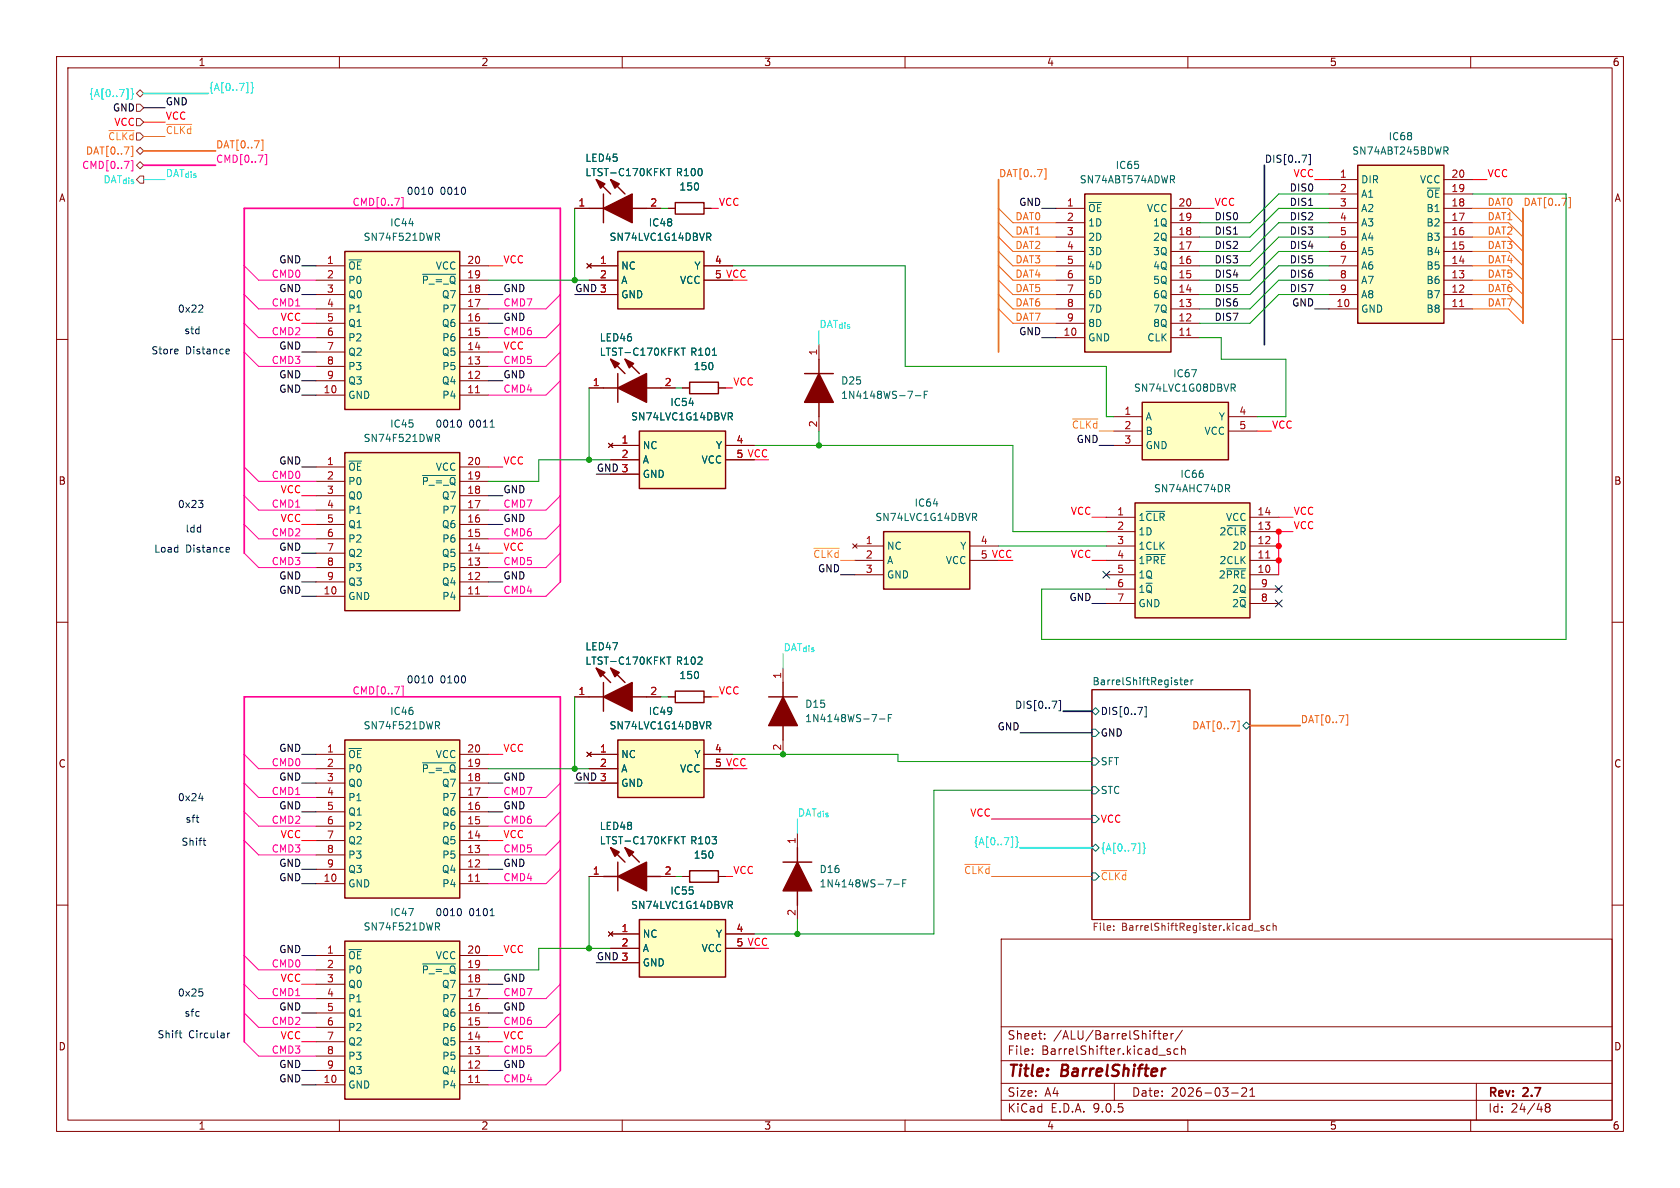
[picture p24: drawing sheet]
<svg xmlns="http://www.w3.org/2000/svg" width="297mm" height="210mm" viewBox="0 0 297 210" stroke-linecap="round" stroke-linejoin="round" font-family="sans-serif">
<defs><g id="words">
<g font-size="2.8" fill="#840000">
<text x="178" y="190.9">Title:</text>
<text x="187.7" y="190.9">BarrelShifter</text>
</g>
<g font-size="2.1" fill="#840000">
<text x="178" y="184">Sheet:</text>
<text x="186.2" y="184">/ALU/BarrelShifter/</text>
<text x="178" y="186.7">File:</text>
<text x="184.1" y="186.7">BarrelShifter.kicad_sch</text>
<text x="178" y="196.9">KiCad</text>
<text x="178" y="194.1">Size:</text>
<text x="184.7" y="194.1">A4</text>
<text x="185.7" y="196.9">E.D.A.</text>
<text x="193.3" y="196.9">9.0.5</text>
<text x="200" y="194.1">Date:</text>
<text x="207" y="194.1">2026-03-21</text>
<text x="263" y="194.3">Rev:</text>
<text x="263" y="196.9">Id:</text>
<text x="267.1" y="196.9">24/48</text>
<text x="269.4" y="194.3">2.7</text>
</g>
<g font-size="1.8" fill="#840000">
<text x="35" y="11.9">1</text>
<text x="85" y="11.9">2</text>
<text x="135" y="11.9">3</text>
<text x="185" y="11.9">4</text>
<text x="235" y="11.9">5</text>
<text x="285" y="11.9">6</text>
<text x="10.3" y="35.9">A</text>
<text x="285.3" y="35.9">A</text>
<text x="10.3" y="85.9">B</text>
<text x="285.3" y="85.9">B</text>
<text x="10.3" y="135.9">C</text>
<text x="285.3" y="135.9">C</text>
<text x="10.3" y="185.9">D</text>
<text x="285.3" y="185.9">D</text>
<text x="35" y="199.9">1</text>
<text x="85" y="199.9">2</text>
<text x="135" y="199.9">3</text>
<text x="185" y="199.9">4</text>
<text x="235" y="199.9">5</text>
<text x="285" y="199.9">6</text>
</g>
<g font-size="1.8" fill="#00f8ff">
<text x="15.6" y="17.4">{A[0..7]}</text>
<text x="36.8" y="16.2">{A[0..7]}</text>
<text x="172" y="149.5">{A[0..7]}</text>
<text x="194.5" y="150.7">{A[0..7]}</text>
</g>
<g font-size="1.8">
<text x="19.9" y="19.9">GND</text>
<text x="29.2" y="18.7">GND</text>
<text x="180.1" y="36.5">GND</text>
<text x="49.3" y="46.6">GND</text>
<text x="49.3" y="51.7">GND</text>
<text x="88.9" y="51.7">GND</text>
<text x="101.6" y="51.7">GND 3</text>
<text x="88.9" y="56.8">GND</text>
<text x="180.1" y="59.3">GND</text>
<text x="228.3" y="54.3">GND</text>
<text x="49.3" y="61.9">GND</text>
<text x="49.3" y="69.5">GND</text>
<text x="49.3" y="67">GND</text>
<text x="88.9" y="67">GND</text>
<text x="49.3" y="82.2">GND</text>
<text x="105.4" y="83.5">GND 3</text>
<text x="190.2" y="78.4">GND</text>
<text x="88.9" y="87.3">GND</text>
<text x="88.9" y="92.4">GND</text>
<text x="49.3" y="97.4">GND</text>
<text x="144.5" y="101.3">GND</text>
<text x="49.3" y="105.1">GND</text>
<text x="49.3" y="102.5">GND</text>
<text x="88.9" y="102.5">GND</text>
<text x="189" y="106.3">GND</text>
<text x="176.3" y="129.2">GND</text>
<text x="194.5" y="130.4">GND</text>
<text x="49.3" y="133">GND</text>
<text x="49.3" y="143.2">GND</text>
<text x="49.3" y="138.1">GND</text>
<text x="88.9" y="143.2">GND</text>
<text x="88.9" y="138.1">GND</text>
<text x="101.6" y="138.1">GND 3</text>
<text x="49.3" y="155.9">GND</text>
<text x="49.3" y="153.3">GND</text>
<text x="88.9" y="153.3">GND</text>
<text x="49.3" y="168.6">GND</text>
<text x="88.9" y="173.6">GND</text>
<text x="105.4" y="169.8">GND 3</text>
<text x="49.3" y="178.7">GND</text>
<text x="88.9" y="178.7">GND</text>
<text x="49.3" y="191.4">GND</text>
<text x="49.3" y="188.9">GND</text>
<text x="88.9" y="188.9">GND</text>
</g>
<g font-size="1.8" fill="#ff0007">
<text x="20.1" y="22.5">VCC</text>
<text x="29.2" y="21.2">VCC</text>
<text x="228.6" y="31.4">VCC</text>
<text x="262.9" y="31.4">VCC</text>
<text x="127" y="36.5">VCC</text>
<text x="214.6" y="36.5">VCC</text>
<text x="88.9" y="46.6">VCC</text>
<text x="126.3" y="49.3">5 VCC</text>
<text x="49.5" y="56.8">VCC</text>
<text x="88.9" y="61.9">VCC</text>
<text x="129.5" y="68.2">VCC</text>
<text x="224.8" y="75.9">VCC</text>
<text x="88.9" y="82.2">VCC</text>
<text x="130.1" y="81">5 VCC</text>
<text x="49.5" y="87.3">VCC</text>
<text x="49.5" y="92.4">VCC</text>
<text x="189.2" y="91.1">VCC</text>
<text x="228.6" y="93.6">VCC</text>
<text x="228.6" y="91.1">VCC</text>
<text x="88.9" y="97.4">VCC</text>
<text x="173.3" y="98.8">5 VCC</text>
<text x="189.2" y="98.7">VCC</text>
<text x="127" y="122.8">VCC</text>
<text x="88.9" y="133">VCC</text>
<text x="126.3" y="135.6">5 VCC</text>
<text x="49.5" y="148.2">VCC</text>
<text x="88.9" y="148.2">VCC</text>
<text x="171.4" y="144.4">VCC</text>
<text x="194.5" y="145.6">VCC</text>
<text x="129.5" y="154.6">VCC</text>
<text x="130.1" y="167.4">5 VCC</text>
<text x="49.5" y="173.6">VCC</text>
<text x="88.9" y="168.6">VCC</text>
<text x="49.5" y="183.8">VCC</text>
<text x="88.9" y="183.8">VCC</text>
</g>
<g font-size="1.8" fill="#ffba00">
<text x="29.2" y="23.8">~{CLKd}</text>
<text x="189.4" y="75.9">~{CLKd}</text>
<text x="143.7" y="98.7">~{CLKd}</text>
<text x="170.3" y="154.6">~{CLKd}</text>
<text x="194.5" y="155.8">~{CLKd}</text>
</g>
<g font-size="1.8" fill="#ff6400">
<text x="15.1" y="27.5">DAT[0..7]</text>
<text x="38.1" y="26.3">DAT[0..7]</text>
<text x="176.5" y="31.4">DAT[0..7]</text>
<text x="179.4" y="39">DAT0</text>
<text x="179.4" y="41.6">DAT1</text>
<text x="262.9" y="36.5">DAT0</text>
<text x="262.9" y="41.6">DAT2</text>
<text x="262.9" y="39">DAT1</text>
<text x="269.2" y="36.5">DAT[0..7]</text>
<text x="179.4" y="44.1">DAT2</text>
<text x="179.4" y="46.6">DAT3</text>
<text x="262.9" y="44.1">DAT3</text>
<text x="262.9" y="46.6">DAT4</text>
<text x="179.4" y="49.2">DAT4</text>
<text x="179.4" y="51.7">DAT5</text>
<text x="262.9" y="51.7">DAT6</text>
<text x="262.9" y="49.2">DAT5</text>
<text x="179.4" y="54.3">DAT6</text>
<text x="179.4" y="56.8">DAT7</text>
<text x="262.9" y="54.3">DAT7</text>
<text x="210.7" y="129.1">DAT[0..7]</text>
<text x="229.9" y="127.9">DAT[0..7]</text>
</g>
<g font-size="1.8" fill="#725600">
<text x="19" y="25">~{CLKd}</text>
<text x="18.1" y="32.6">DAT_{dis}</text>
<text x="193" y="164.9">File:</text>
<text x="198.3" y="164.9">BarrelShiftRegister.kicad_sch</text>
</g>
<g font-size="1.8" fill="#ff0093">
<text x="38.1" y="28.9">CMD[0..7]</text>
<text x="14.4" y="30.1">CMD[0..7]</text>
<text x="62.2" y="36.5">CMD[0..7]</text>
<text x="47.9" y="49.2">CMD0</text>
<text x="47.9" y="54.3">CMD1</text>
<text x="47.9" y="59.3">CMD2</text>
<text x="88.9" y="54.3">CMD7</text>
<text x="88.9" y="59.3">CMD6</text>
<text x="47.9" y="64.4">CMD3</text>
<text x="88.9" y="64.4">CMD5</text>
<text x="88.9" y="69.5">CMD4</text>
<text x="47.9" y="84.7">CMD0</text>
<text x="47.9" y="89.8">CMD1</text>
<text x="88.9" y="89.8">CMD7</text>
<text x="47.9" y="94.9">CMD2</text>
<text x="88.9" y="94.9">CMD6</text>
<text x="47.9" y="100">CMD3</text>
<text x="88.9" y="100">CMD5</text>
<text x="88.9" y="105.1">CMD4</text>
<text x="62.2" y="122.8">CMD[0..7]</text>
<text x="47.9" y="135.5">CMD0</text>
<text x="47.9" y="140.6">CMD1</text>
<text x="88.9" y="140.6">CMD7</text>
<text x="47.9" y="145.7">CMD2</text>
<text x="88.9" y="145.7">CMD6</text>
<text x="47.9" y="150.8">CMD3</text>
<text x="88.9" y="155.9">CMD4</text>
<text x="88.9" y="150.8">CMD5</text>
<text x="47.9" y="171.1">CMD0</text>
<text x="47.9" y="176.2">CMD1</text>
<text x="88.9" y="176.2">CMD7</text>
<text x="47.9" y="181.3">CMD2</text>
<text x="88.9" y="181.3">CMD6</text>
<text x="47.9" y="186.3">CMD3</text>
<text x="88.9" y="186.3">CMD5</text>
<text x="88.9" y="191.4">CMD4</text>
</g>
<g font-size="1.8" fill="#006464">
<text x="103.4" y="28.8">LED45</text>
<text x="239" y="27.5">SN74ABT245BDWR</text>
<text x="245.4" y="25">IC68</text>
<text x="103.4" y="31.3">LTST-C170KFKT</text>
<text x="119.4" y="31.3">R100</text>
<text x="120" y="33.9">150</text>
<text x="190.8" y="32.6">SN74ABT574ADWR</text>
<text x="197.1" y="30.1">IC65</text>
<text x="240.5" y="32.6">DIR</text>
<text x="240.5" y="35.2">A1</text>
<text x="250.9" y="32.6">VCC</text>
<text x="252.1" y="35.2">~{OE}</text>
<text x="68.9" y="40.2">IC44</text>
<text x="114.6" y="40.2">IC48</text>
<text x="192.3" y="37.7">~{OE}</text>
<text x="192.3" y="40.2">1D</text>
<text x="202.7" y="37.7">VCC</text>
<text x="203.8" y="40.2">1Q</text>
<text x="240.5" y="37.7">A2</text>
<text x="240.5" y="40.2">A3</text>
<text x="252.1" y="37.7">B1</text>
<text x="252.1" y="40.2">B2</text>
<text x="61.5" y="47.9">~{OE}</text>
<text x="64.2" y="42.8">SN74F521DWR</text>
<text x="76.9" y="47.9">VCC</text>
<text x="107.7" y="42.8">SN74LVC1G14DBVR</text>
<text x="109.7" y="47.9">NC</text>
<text x="122.7" y="47.9">Y</text>
<text x="192.3" y="42.8">2D</text>
<text x="192.3" y="45.3">3D</text>
<text x="192.3" y="47.9">4D</text>
<text x="203.8" y="42.8">2Q</text>
<text x="203.8" y="45.3">3Q</text>
<text x="203.8" y="47.9">4Q</text>
<text x="240.5" y="42.8">A4</text>
<text x="240.5" y="45.3">A5</text>
<text x="240.5" y="47.9">A6</text>
<text x="252.1" y="42.8">B3</text>
<text x="252.1" y="45.3">B4</text>
<text x="252.1" y="47.9">B5</text>
<text x="61.5" y="50.4">P0</text>
<text x="61.5" y="52.9">Q0</text>
<text x="74.5" y="50.4">~{P_=_Q}</text>
<text x="78" y="52.9">Q7</text>
<text x="109.7" y="50.4">A</text>
<text x="109.7" y="52.9">GND</text>
<text x="120.1" y="50.4">VCC</text>
<text x="192.3" y="50.4">5D</text>
<text x="192.3" y="52.9">6D</text>
<text x="203.8" y="50.4">5Q</text>
<text x="203.8" y="52.9">6Q</text>
<text x="240.5" y="50.4">A7</text>
<text x="240.5" y="52.9">A8</text>
<text x="252.1" y="50.4">B6</text>
<text x="252.1" y="52.9">B7</text>
<text x="61.5" y="55.5">P1</text>
<text x="61.5" y="58">Q1</text>
<text x="78" y="58">Q6</text>
<text x="78.1" y="55.5">P7</text>
<text x="192.3" y="55.5">7D</text>
<text x="192.3" y="58">8D</text>
<text x="203.8" y="55.5">7Q</text>
<text x="203.8" y="58">8Q</text>
<text x="240.5" y="55.5">GND</text>
<text x="252.1" y="55.5">B8</text>
<text x="61.5" y="60.6">P2</text>
<text x="61.5" y="63.1">Q2</text>
<text x="61.5" y="65.6">P3</text>
<text x="78" y="63.1">Q5</text>
<text x="78.1" y="60.6">P6</text>
<text x="78.1" y="65.6">P5</text>
<text x="105.9" y="60.6">LED46</text>
<text x="105.9" y="63.1">LTST-C170KFKT</text>
<text x="121.9" y="63.1">R101</text>
<text x="122.5" y="65.6">150</text>
<text x="192.3" y="60.6">GND</text>
<text x="202.7" y="60.6">CLK</text>
<text x="61.5" y="68.2">Q3</text>
<text x="61.5" y="70.7">GND</text>
<text x="78" y="68.2">Q4</text>
<text x="78.1" y="70.7">P4</text>
<text x="118.4" y="72">IC54</text>
<text x="148.6" y="68.2">D25</text>
<text x="148.6" y="70.7">1N4148WS-7-F</text>
<text x="200.4" y="69.4">SN74LVC1G08DBVR</text>
<text x="207.3" y="66.9">IC67</text>
<text x="68.9" y="75.8">IC45</text>
<text x="111.5" y="74.5">SN74LVC1G14DBVR</text>
<text x="202.4" y="74.5">A</text>
<text x="202.4" y="77.1">B</text>
<text x="212.8" y="77.1">VCC</text>
<text x="215.4" y="74.5">Y</text>
<text x="61.5" y="83.4">~{OE}</text>
<text x="64.2" y="78.3">SN74F521DWR</text>
<text x="76.9" y="83.4">VCC</text>
<text x="113.5" y="79.6">NC</text>
<text x="113.5" y="82.1">A</text>
<text x="123.9" y="82.1">VCC</text>
<text x="126.5" y="79.6">Y</text>
<text x="202.4" y="79.6">GND</text>
<text x="61.5" y="86">P0</text>
<text x="61.5" y="88.5">Q0</text>
<text x="74.5" y="86">~{P_=_Q}</text>
<text x="78" y="88.5">Q7</text>
<text x="113.5" y="84.7">GND</text>
<text x="161.6" y="89.8">IC64</text>
<text x="203.9" y="87.2">SN74AHC74DR</text>
<text x="208.6" y="84.7">IC66</text>
<text x="61.5" y="91">P1</text>
<text x="61.5" y="93.6">Q1</text>
<text x="78" y="93.6">Q6</text>
<text x="78.1" y="91">P7</text>
<text x="154.7" y="92.3">SN74LVC1G14DBVR</text>
<text x="201.2" y="92.3">1~{CLR}</text>
<text x="201.2" y="94.8">1D</text>
<text x="215.5" y="94.8">2~{CLR}</text>
<text x="216.6" y="92.3">VCC</text>
<text x="61.5" y="96.1">P2</text>
<text x="61.5" y="98.7">Q2</text>
<text x="61.5" y="101.2">P3</text>
<text x="78" y="98.7">Q5</text>
<text x="78.1" y="96.1">P6</text>
<text x="78.1" y="101.2">P5</text>
<text x="156.7" y="97.4">NC</text>
<text x="156.7" y="99.9">A</text>
<text x="167.1" y="99.9">VCC</text>
<text x="169.7" y="97.4">Y</text>
<text x="201.2" y="97.4">1CLK</text>
<text x="201.2" y="99.9">1~{PRE}</text>
<text x="215.5" y="99.9">2CLK</text>
<text x="217.8" y="97.4">2D</text>
<text x="61.5" y="103.7">Q3</text>
<text x="61.5" y="106.3">GND</text>
<text x="78" y="103.7">Q4</text>
<text x="78.1" y="106.3">P4</text>
<text x="156.7" y="102.5">GND</text>
<text x="201.2" y="102.5">1Q</text>
<text x="201.2" y="105">1~{Q}</text>
<text x="201.2" y="107.5">GND</text>
<text x="215.4" y="102.5">2~{PRE}</text>
<text x="217.7" y="105">2Q</text>
<text x="217.7" y="107.5">2~{Q}</text>
<text x="103.4" y="115.2">LED47</text>
<text x="103.4" y="117.7">LTST-C170KFKT</text>
<text x="119.4" y="117.7">R102</text>
<text x="120" y="120.2">150</text>
<text x="142.2" y="125.3">D15</text>
<text x="193" y="121.2">BarrelShiftRegister</text>
<text x="64.2" y="129.1">SN74F521DWR</text>
<text x="68.9" y="126.6">IC46</text>
<text x="107.7" y="129.1">SN74LVC1G14DBVR</text>
<text x="114.6" y="126.6">IC49</text>
<text x="142.2" y="127.9">1N4148WS-7-F</text>
<text x="61.5" y="134.2">~{OE}</text>
<text x="61.5" y="136.8">P0</text>
<text x="74.5" y="136.8">~{P_=_Q}</text>
<text x="76.9" y="134.2">VCC</text>
<text x="109.7" y="134.2">NC</text>
<text x="109.7" y="136.8">A</text>
<text x="120.1" y="136.8">VCC</text>
<text x="122.7" y="134.2">Y</text>
<text x="194.5" y="135.5">SFT</text>
<text x="61.5" y="139.3">Q0</text>
<text x="61.5" y="141.8">P1</text>
<text x="78" y="139.3">Q7</text>
<text x="78.1" y="141.8">P7</text>
<text x="109.7" y="139.3">GND</text>
<text x="194.5" y="140.6">STC</text>
<text x="61.5" y="144.4">Q1</text>
<text x="61.5" y="146.9">P2</text>
<text x="61.5" y="149.5">Q2</text>
<text x="78" y="144.4">Q6</text>
<text x="78" y="149.5">Q5</text>
<text x="78.1" y="146.9">P6</text>
<text x="105.9" y="146.9">LED48</text>
<text x="105.9" y="149.5">LTST-C170KFKT</text>
<text x="121.9" y="149.5">R103</text>
<text x="61.5" y="152">P3</text>
<text x="61.5" y="154.5">Q3</text>
<text x="78" y="154.5">Q4</text>
<text x="78.1" y="152">P5</text>
<text x="122.5" y="152">150</text>
<text x="144.8" y="154.5">D16</text>
<text x="61.5" y="157.1">GND</text>
<text x="78.1" y="157.1">P4</text>
<text x="111.5" y="160.9">SN74LVC1G14DBVR</text>
<text x="118.4" y="158.3">IC55</text>
<text x="144.8" y="157.1">1N4148WS-7-F</text>
<text x="64.2" y="164.7">SN74F521DWR</text>
<text x="68.9" y="162.2">IC47</text>
<text x="113.5" y="166">NC</text>
<text x="126.5" y="166">Y</text>
<text x="61.5" y="169.8">~{OE}</text>
<text x="61.5" y="172.3">P0</text>
<text x="74.5" y="172.3">~{P_=_Q}</text>
<text x="76.9" y="169.8">VCC</text>
<text x="113.5" y="168.5">A</text>
<text x="113.5" y="171">GND</text>
<text x="123.9" y="168.5">VCC</text>
<text x="61.5" y="174.9">Q0</text>
<text x="61.5" y="177.4">P1</text>
<text x="61.5" y="179.9">Q1</text>
<text x="78" y="174.9">Q7</text>
<text x="78" y="179.9">Q6</text>
<text x="78.1" y="177.4">P7</text>
<text x="61.5" y="182.5">P2</text>
<text x="61.5" y="185">Q2</text>
<text x="78" y="185">Q5</text>
<text x="78.1" y="182.5">P6</text>
<text x="61.5" y="187.6">P3</text>
<text x="61.5" y="190.1">Q3</text>
<text x="78" y="190.1">Q4</text>
<text x="78.1" y="187.6">P5</text>
<text x="61.5" y="192.6">GND</text>
<text x="78.1" y="192.6">P4</text>
</g>
<g font-size="1.8" fill="#000084">
<text x="223.5" y="28.9">DIS[0..7]</text>
<text x="179.4" y="125.4">DIS[0..7]</text>
<text x="194.5" y="126.6">DIS[0..7]</text>
</g>
<g font-size="1.8" fill="#22afff">
<text x="29.2" y="31.4">DAT_{dis}</text>
<text x="144.8" y="58.1">DAT_{dis}</text>
<text x="138.4" y="115.2">DAT_{dis}</text>
<text x="141" y="144.4">DAT_{dis}</text>
</g>
<g font-size="1.8" fill="#0000c2">
<text x="71.8" y="34.6">0010</text>
<text x="77.8" y="34.6">0010</text>
<text x="31.4" y="55.5">0x22</text>
<text x="32.5" y="59.3">std</text>
<text x="26.7" y="62.8">Store</text>
<text x="32.8" y="62.8">Distance</text>
<text x="76.9" y="75.8">0010</text>
<text x="82.9" y="75.8">0011</text>
<text x="31.4" y="90">0x23</text>
<text x="32.7" y="94.3">ldd</text>
<text x="27.2" y="97.9">Load</text>
<text x="32.8" y="97.9">Distance</text>
<text x="71.8" y="121">0010</text>
<text x="77.8" y="121">0100</text>
<text x="31.4" y="141.8">0x24</text>
<text x="32" y="149.7">Shift</text>
<text x="32.7" y="145.6">sft</text>
<text x="76.9" y="162.2">0010</text>
<text x="82.9" y="162.2">0101</text>
<text x="31.4" y="176.4">0x25</text>
<text x="32.5" y="179.9">sfc</text>
<text x="27.7" y="183.7">Shift</text>
<text x="33.3" y="183.7">Circular</text>
</g>
<g font-size="1.8" fill="#0f0f0f">
<text x="227.9" y="33.9">DIS0</text>
<text x="214.6" y="41.6">DIS1</text>
<text x="214.6" y="39">DIS0</text>
<text x="227.9" y="41.6">DIS3</text>
<text x="227.9" y="36.5">DIS1</text>
<text x="227.9" y="39">DIS2</text>
<text x="214.6" y="46.6">DIS3</text>
<text x="214.6" y="44.1">DIS2</text>
<text x="227.9" y="44.1">DIS4</text>
<text x="227.9" y="46.6">DIS5</text>
<text x="214.6" y="49.2">DIS4</text>
<text x="214.6" y="51.7">DIS5</text>
<text x="227.9" y="49.2">DIS6</text>
<text x="227.9" y="51.7">DIS7</text>
<text x="214.6" y="56.8">DIS7</text>
<text x="214.6" y="54.3">DIS6</text>
</g>
<g font-size="1.8" fill="#a90000">
<text x="236.8" y="31.5">1</text>
<text x="236.8" y="34">2</text>
<text x="256.5" y="31.5">20</text>
<text x="256.5" y="34">19</text>
<text x="102.2" y="36.6">1</text>
<text x="114.9" y="36.6">2</text>
<text x="188.5" y="36.6">1</text>
<text x="188.5" y="39.1">2</text>
<text x="188.5" y="41.7">3</text>
<text x="208.2" y="36.6">20</text>
<text x="208.2" y="39.1">19</text>
<text x="208.2" y="41.7">18</text>
<text x="236.8" y="36.6">3</text>
<text x="236.8" y="39.1">4</text>
<text x="236.8" y="41.7">5</text>
<text x="256.5" y="36.6">18</text>
<text x="256.5" y="39.1">17</text>
<text x="256.5" y="41.7">16</text>
<text x="57.7" y="46.7">1</text>
<text x="82.5" y="46.7">20</text>
<text x="106" y="46.7">1</text>
<text x="126.3" y="46.7">4</text>
<text x="188.5" y="44.2">4</text>
<text x="188.5" y="46.7">5</text>
<text x="208.2" y="44.2">17</text>
<text x="208.2" y="46.7">16</text>
<text x="236.8" y="44.2">6</text>
<text x="236.8" y="46.7">7</text>
<text x="256.5" y="44.2">15</text>
<text x="256.5" y="46.7">14</text>
<text x="57.7" y="49.3">2</text>
<text x="57.7" y="51.8">3</text>
<text x="82.5" y="49.3">19</text>
<text x="82.5" y="51.8">18</text>
<text x="106" y="49.3">2</text>
<text x="106" y="51.8">3</text>
<text x="126.3" y="49.3">5</text>
<text x="188.5" y="49.3">6</text>
<text x="188.5" y="51.8">7</text>
<text x="208.2" y="49.3">15</text>
<text x="208.2" y="51.8">14</text>
<text x="236.8" y="49.3">8</text>
<text x="236.8" y="51.8">9</text>
<text x="256.5" y="49.3">13</text>
<text x="256.5" y="51.8">12</text>
<text x="57.7" y="54.4">4</text>
<text x="57.7" y="56.9">5</text>
<text x="57.7" y="59.4">6</text>
<text x="82.5" y="54.4">17</text>
<text x="82.5" y="56.9">16</text>
<text x="82.5" y="59.4">15</text>
<text x="187.9" y="59.4">10</text>
<text x="188.5" y="54.4">8</text>
<text x="188.5" y="56.9">9</text>
<text x="208.2" y="54.4">13</text>
<text x="208.2" y="56.9">12</text>
<text x="208.2" y="59.4">11</text>
<text x="236.2" y="54.4">10</text>
<text x="256.5" y="54.4">11</text>
<text x="57.7" y="62">7</text>
<text x="57.7" y="64.5">8</text>
<text x="82.5" y="62">14</text>
<text x="82.5" y="64.5">13</text>
<text x="144.5" y="62.9" transform="rotate(-90 144.5 62.9)">1</text>
<text x="57.1" y="69.6">10</text>
<text x="57.7" y="67.1">9</text>
<text x="82.5" y="67.1">12</text>
<text x="82.5" y="69.6">11</text>
<text x="104.7" y="68.3">1</text>
<text x="117.4" y="68.3">2</text>
<text x="144.5" y="75.6" transform="rotate(-90 144.5 75.6)">2</text>
<text x="198.7" y="73.4">1</text>
<text x="198.7" y="75.9">2</text>
<text x="219" y="73.4">4</text>
<text x="219" y="75.9">5</text>
<text x="57.7" y="82.3">1</text>
<text x="82.5" y="82.3">20</text>
<text x="109.8" y="78.5">1</text>
<text x="109.8" y="81">2</text>
<text x="109.8" y="83.6">3</text>
<text x="130.1" y="78.5">4</text>
<text x="130.1" y="81">5</text>
<text x="198.7" y="78.5">3</text>
<text x="57.7" y="84.8">2</text>
<text x="57.7" y="87.4">3</text>
<text x="57.7" y="89.9">4</text>
<text x="82.5" y="84.8">19</text>
<text x="82.5" y="87.4">18</text>
<text x="82.5" y="89.9">17</text>
<text x="57.7" y="92.5">5</text>
<text x="57.7" y="95">6</text>
<text x="82.5" y="92.5">16</text>
<text x="82.5" y="95">15</text>
<text x="197.4" y="91.2">1</text>
<text x="197.4" y="93.7">2</text>
<text x="222.2" y="91.2">14</text>
<text x="222.2" y="93.7">13</text>
<text x="57.7" y="97.5">7</text>
<text x="57.7" y="100.1">8</text>
<text x="82.5" y="97.5">14</text>
<text x="82.5" y="100.1">13</text>
<text x="153" y="96.3">1</text>
<text x="153" y="98.8">2</text>
<text x="153" y="101.3">3</text>
<text x="173.3" y="96.3">4</text>
<text x="197.4" y="96.3">3</text>
<text x="197.4" y="98.8">4</text>
<text x="197.4" y="101.3">5</text>
<text x="222.2" y="96.3">12</text>
<text x="222.2" y="98.8">11</text>
<text x="222.2" y="101.3">10</text>
<text x="57.1" y="105.2">10</text>
<text x="57.7" y="102.6">9</text>
<text x="82.5" y="102.6">12</text>
<text x="82.5" y="105.2">11</text>
<text x="197.4" y="103.9">6</text>
<text x="197.4" y="106.4">7</text>
<text x="222.8" y="103.9">9</text>
<text x="222.8" y="106.4">8</text>
<text x="102.2" y="122.9">1</text>
<text x="114.9" y="122.9">2</text>
<text x="138.2" y="120.1" transform="rotate(-90 138.2 120.1)">1</text>
<text x="57.7" y="133.1">1</text>
<text x="57.7" y="135.6">2</text>
<text x="82.5" y="133.1">20</text>
<text x="82.5" y="135.6">19</text>
<text x="106" y="133.1">1</text>
<text x="106" y="135.6">2</text>
<text x="126.3" y="133.1">4</text>
<text x="126.3" y="135.6">5</text>
<text x="138.2" y="132.8" transform="rotate(-90 138.2 132.8)">2</text>
<text x="57.7" y="138.2">3</text>
<text x="57.7" y="140.7">4</text>
<text x="57.7" y="143.3">5</text>
<text x="82.5" y="138.2">18</text>
<text x="82.5" y="140.7">17</text>
<text x="82.5" y="143.3">16</text>
<text x="106" y="138.2">3</text>
<text x="57.7" y="145.8">6</text>
<text x="57.7" y="148.3">7</text>
<text x="82.5" y="145.8">15</text>
<text x="82.5" y="148.3">14</text>
<text x="140.7" y="149.3" transform="rotate(-90 140.7 149.3)">1</text>
<text x="57.1" y="156">10</text>
<text x="57.7" y="150.9">8</text>
<text x="57.7" y="153.4">9</text>
<text x="82.5" y="150.9">13</text>
<text x="82.5" y="153.4">12</text>
<text x="82.5" y="156">11</text>
<text x="104.7" y="154.7">1</text>
<text x="117.4" y="154.7">2</text>
<text x="140.7" y="162" transform="rotate(-90 140.7 162)">2</text>
<text x="109.8" y="164.8">1</text>
<text x="109.8" y="167.4">2</text>
<text x="130.1" y="164.8">4</text>
<text x="130.1" y="167.4">5</text>
<text x="57.7" y="168.7">1</text>
<text x="57.7" y="171.2">2</text>
<text x="57.7" y="173.7">3</text>
<text x="82.5" y="168.7">20</text>
<text x="82.5" y="171.2">19</text>
<text x="82.5" y="173.7">18</text>
<text x="109.8" y="169.9">3</text>
<text x="57.7" y="176.3">4</text>
<text x="57.7" y="178.8">5</text>
<text x="82.5" y="176.3">17</text>
<text x="82.5" y="178.8">16</text>
<text x="57.7" y="181.4">6</text>
<text x="57.7" y="183.9">7</text>
<text x="82.5" y="181.4">15</text>
<text x="82.5" y="183.9">14</text>
<text x="57.1" y="191.5">10</text>
<text x="57.7" y="186.4">8</text>
<text x="57.7" y="189">9</text>
<text x="82.5" y="186.4">13</text>
<text x="82.5" y="189">12</text>
<text x="82.5" y="191.5">11</text>
</g>
</g></defs>
<g fill="none" stroke="#840000" stroke-width=".18">
<path d="M10 10h277v190h-277zM12 12h273v186h-273zM60 10v2M110 10v2M160 10v2M210 10v2M260 10v2M10 60h2M144.8 61v2.5M144.8 73.7v2.5M285 60h2M10 110h2"/>
<path d="M285 110h2M193 121.9h28v40.7h-28zM10 160h2M177 166h108v32h-108zM285 160h2M60 198v2M110 198v2M160 198v2M177 194.5h108M177 191.5h108M177 187.5h108M177 181.5h108"/>
<path d="M182.5 186.3v.1M182.5 185.5v.1M184.7 183.6v.1M184.7 182.8v.1M197 191.5v3M204.7 182.7h.5M204.9 182.2v1.3l.3 .2M205.7 183.2l.7-.1-.1-.3-.4-.1-.2 .2v.7h.6M206.9 185.5l-.4-.1-.2 .2 .1 .2 .5 .2v.3h-.6M207 182.7v1M207.5 182.7l-.3 .1-.2 .2M208.2 185.5l-.4-.1-.3 .3v.4l.2 .2h.5"/>
<path d="M208.9 185.5l.2-.1 .4 .1v.9M208.9 184.9v1.5M209 182.1l-1.3 2M210 198v2M217.7 193.2h1.2M219.5 192.4l.6-.1 .2 .1 .1 .3-.9 1.1h.9M221 193.8h.8M221 192.7l.4-.4v1.5M260 198v2M261 191.5v6.5M273.5 195.7l-.3-.2 .3-.4 .4 .1 .1 .2-.3 .3M273.5 195.7l-.3 .3v.5l.3 .1 .4-.1 .1-.2v-.4l-.3-.2"/>
<path d="M273.5 195.7h.2"/>
</g>
<path d="M206 188.9l-.4 .1" fill="none" stroke="#840000" stroke-width=".4"/>
<path d="M201.1 125h.9l-.6 1.3M202.3 124.9h.3v1.8h-.3" fill="none" stroke="#000084" stroke-width=".18"/>
<g fill="none" stroke="#006464" stroke-width=".18">
<path d="M161.8 69.9h1M163.4 69.8h.4M164 69.2h-.6v1.2M208.7 119.8v1.1l.3 .1M193 125.7l.7-.6 .6 .6-.6 .7zM193 128.9h.7l.6 .6-.6 .7h-.7zM193 139.1h.7l.6 .6-.6 .6h-.7zM193 134h.7l.6 .6-.6 .7h-.7zM208.6 120.2h.4M209.4 120.6l.6-.1v-.2l-.4-.1-.2 .2 .1 .6h.5M210.6 120.2v.8M210.9 120.2l-.3 .2"/>
<path d="M219.7 128.3l.6-.7 .7 .7-.7 .6zM193 144.1h.7l.6 .7-.6 .6h-.7zM193 149.9l.7-.7 .6 .7-.6 .6zM193 154.3h.7l.6 .6-.6 .7h-.7z"/>
</g>
<path d="M201.2 149h.3v1.9h-.3M202 149l.3 .2v.6l.2 .2-.2 .1v.6l-.3 .2" fill="none" stroke="#00f8ff" stroke-width=".18"/>
<path d="M194.7 153.9h4.5" fill="none" stroke="#ffba00" stroke-width=".18"/>
<path d="M218.8 127.5h.3v1.8h-.3" fill="none" stroke="#ff6400" stroke-width=".18"/>
<path d="M196.9 164.3v.2M196.9 163.7v.1M221.7 164.6h1M223.4 163.7l-.3-.1-.2 .2 .1 .2 .4 .1v.3h-.5M224.5 163.7l-.3-.1-.3 .3 .1 .5h.5M225.1 163.7l.2-.1 .3 .1v.8M225.1 163.2v1.3" fill="none" stroke="#725600" stroke-width=".18"/>
<path d="M142.2 66h5.1M144.8 63.5v2.5M144.8 71.1v2.6" fill="none" stroke="#840000" stroke-width=".25"/>
<path d="M144.8 66l2.5 5.1h-5.1z" fill="#840000" stroke="#840000" stroke-width=".25"/>
<path d="M201.9 71.1h15.3v10.2h-15.3z" fill="#ffffc2"/>
<path d="M201.9 71.1h15.3v10.2h-15.3z" fill="none" stroke="#840000" stroke-width=".25"/>
<path d="M196.8 73.7h5.1M196.8 76.2h5.1M196.8 78.7h5.1M217.2 73.7h5M217.2 76.2h5" fill="none" stroke="#840000" stroke-width=".18"/>
<path d="M217.7 67.9h.4l.3 .2-.1 .4-.6 .1M218 68.6l.4 .6" fill="none" stroke="#006464" stroke-width=".18"/>
<path d="M200.7 88.9h20.3v20.3h-20.3z" fill="#ffffc2"/>
<path d="M200.7 88.9h20.3v20.3h-20.3z" fill="none" stroke="#840000" stroke-width=".25"/>
<g fill="none" stroke="#840000" stroke-width=".18">
<path d="M195.6 91.4h5.1M195.6 94h5.1M195.6 96.5h5.1M195.6 99.1h5.1M221 91.4h5.1M221 94h5.1M221 96.5h5.1M221 99.1h5.1M195.6 101.6h5.1M195.6 104.1h5.1M195.6 106.7h5.1M221 101.6h5.1"/>
<path d="M221 104.1h5.1M221 106.7h5.1"/>
</g>
<path d="M202.6 90.4h3.3M202.6 98h3.4M216.9 92.9h3.3M217 86.3l.4 .6M217.1 85.7l.3 .2-.1 .3-.2 .1M216.8 100.6h3.4" fill="none" stroke="#006464" stroke-width=".18"/>
<path d="M223.8 98.6h.7" fill="none" stroke="#a90000" stroke-width=".18"/>
<path d="M113 76.2h15.3v10.2h-15.3z" fill="#ffffc2"/>
<path d="M113 76.2h15.3v10.2h-15.3zM105.4 118.1l2.5 2.6M107.9 118.1l2.6 2.6M104.1 123.2h2.6M106.7 120.7v5M111.8 123.2h2.5M119.4 122.2h5.1v2h-5.1z" fill="none" stroke="#840000" stroke-width=".25"/>
<path d="M107.6 78.4l.7 .7M107.9 78.7h5.1M108.3 78.4l-.7 .7M128.3 78.7h5M107.9 81.3h5.1M107.9 83.8h5.1M128.3 81.3h5M101.6 123.2h2.5M114.3 123.2h2.5M118.1 123.2h1.3M124.5 123.2h1.2" fill="none" stroke="#840000" stroke-width=".18"/>
<path d="M128.8 73h.4l.3 .2-.1 .4h-.6M129.1 73.6l.4 .6M117.9 116.1h.7M118.2 116.1v1.3" fill="none" stroke="#006464" stroke-width=".18"/>
<g fill="#840000" stroke="#840000" stroke-width=".25">
<path d="M106.7 123.2l5.1-2.5v5z"/>
<path d="M105.4 118.1l1.5 .8-.7 .7z"/>
<path d="M107.9 118.1l1.6 .8-.8 .7z"/>
</g>
<path d="M109.2 130.8h15.3v10.2h-15.3z" fill="#ffffc2"/>
<path d="M119.4 35.8h5.1v2h-5.1zM109.2 130.8h15.3v10.2h-15.3z" fill="none" stroke="#840000" stroke-width=".25"/>
<path d="M118.1 36.8h1.3M124.5 36.8h1.2M103.8 133l.7 .7M104.1 133.4h5.1M104.1 135.9h5.1M104.1 138.4h5.1M104.5 133l-.7 .7M124.5 133.4h5M124.5 135.9h5" fill="none" stroke="#840000" stroke-width=".18"/>
<path d="M124.9 127.6h.5l.3 .2-.2 .4h-.6M125.2 128.2l.5 .6" fill="none" stroke="#006464" stroke-width=".18"/>
<path d="M61 166.4h20.3v27.9h-20.3z" fill="#ffffc2"/>
<path d="M104.1 36.8h2.6M105.4 31.8l2.5 2.5M106.7 34.3v5.1M107.9 31.8l2.6 2.5M111.8 36.8h2.5M61 166.4h20.3v27.9h-20.3z" fill="none" stroke="#840000" stroke-width=".25"/>
<g fill="none" stroke="#840000" stroke-width=".18">
<path d="M101.6 36.8h2.5M114.3 36.8h2.5M55.9 168.9h5.1M55.9 171.5h5.1M55.9 174h5.1M55.9 176.5h5.1M55.9 179.1h5.1M81.3 168.9h5.1M81.3 171.5h5.1M81.3 174h5.1M81.3 176.5h5.1M81.3 179.1h5.1"/>
<path d="M55.9 181.6h5.1M55.9 184.2h5.1M55.9 186.7h5.1M55.9 189.2h5.1M55.9 191.8h5.1M81.3 181.6h5.1M81.3 184.2h5.1M81.3 186.7h5.1M81.3 189.2h5.1M81.3 191.8h5.1"/>
</g>
<path d="M117.9 29.8h.7M118.2 29.8v1.3M74.7 170.4h5.8M77 163.1h.5l.2 .3-.1 .3-.6 .1M77.3 163.8l.4 .6" fill="none" stroke="#006464" stroke-width=".18"/>
<path d="M84.1 191.4h.7" fill="none" stroke="#a90000" stroke-width=".18"/>
<g fill="#840000" stroke="#840000" stroke-width=".25">
<path d="M106.7 36.8l5.1-2.5v5.1z"/>
<path d="M105.4 31.8l1.5 .7-.7 .8z"/>
<path d="M107.9 31.8l1.6 .7-.8 .8z"/>
</g>
<path d="M191.8 34.3h15.2v27.9h-15.2z" fill="#ffffc2"/>
<path d="M191.8 34.3h15.2v27.9h-15.2z" fill="none" stroke="#840000" stroke-width=".25"/>
<g fill="none" stroke="#840000" stroke-width=".18">
<path d="M186.7 36.8h5.1M186.7 39.4h5.1M207 36.8h5.1M207 39.4h5.1M186.7 41.9h5.1M186.7 44.5h5.1M186.7 47h5.1M186.7 49.5h5.1M186.7 52.1h5.1M186.7 54.6h5.1M186.7 57.2h5.1M186.7 59.7h5.1"/>
<path d="M207 41.9h5.1M207 44.5h5.1M207 47h5.1M207 49.5h5.1M207 52.1h5.1M207 54.6h5.1M207 57.2h5.1M207 59.7h5.1"/>
</g>
<path d="M209.8 59.3h.7" fill="none" stroke="#a90000" stroke-width=".18"/>
<path d="M207.2 31.7l.4 .6M207.5 31.1l.1 .2-.1 .4" fill="none" stroke="#006464" stroke-width=".18"/>
<path d="M109.2 44.5h15.3v10.1h-15.3z" fill="#ffffc2"/>
<path d="M109.2 44.5h15.3v10.1h-15.3z" fill="none" stroke="#840000" stroke-width=".25"/>
<path d="M103.8 46.6l.7 .8M104.1 47h5.1M104.1 49.5h5.1M104.1 52.1h5.1M104.5 46.6l-.7 .8M124.5 47h5M124.5 49.5h5" fill="none" stroke="#840000" stroke-width=".18"/>
<path d="M124.9 41.2h.5l.3 .3-.2 .3-.6 .1M125.2 41.9l.5 .6" fill="none" stroke="#006464" stroke-width=".18"/>
<path d="M240 29.2h15.3v28h-15.3z" fill="#ffffc2"/>
<path d="M240 29.2h15.3v28h-15.3zM135.9 123.2h5.1M138.4 120.7v2.5M138.4 128.3v2.5" fill="none" stroke="#840000" stroke-width=".25"/>
<g fill="none" stroke="#840000" stroke-width=".18">
<path d="M234.9 31.8h5.1M234.9 34.3h5.1M234.9 36.8h5.1M234.9 39.4h5.1M255.3 31.8h5M255.3 34.3h5M255.3 36.8h5M255.3 39.4h5M234.9 41.9h5.1M234.9 44.5h5.1M234.9 47h5.1M234.9 49.5h5.1"/>
<path d="M234.9 52.1h5.1M234.9 54.6h5.1M255.3 41.9h5M255.3 44.5h5M255.3 47h5M255.3 49.5h5M255.3 52.1h5M255.3 54.6h5M138.4 118.1v2.6M138.4 130.8v2.6"/>
</g>
<path d="M258.1 54.2h.7" fill="none" stroke="#a90000" stroke-width=".18"/>
<path d="M255.3 26h.5l.2 .2-.1 .4h-.6M255.6 26.6l.4 .6M155.5 127.1h.9M157 126.9h.5M157.7 126.3h-.7v1.3" fill="none" stroke="#006464" stroke-width=".18"/>
<path d="M138.4 123.2l2.6 5.1h-5.1z" fill="#840000" stroke="#840000" stroke-width=".25"/>
<path d="M61 80h20.3v28h-20.3z" fill="#ffffc2"/>
<path d="M61 80h20.3v28h-20.3zM138.4 152.4h5.1M141 149.9v2.5M141 157.5v2.5" fill="none" stroke="#840000" stroke-width=".25"/>
<g fill="none" stroke="#840000" stroke-width=".18">
<path d="M55.9 82.6h5.1M55.9 85.1h5.1M55.9 87.6h5.1M55.9 90.2h5.1M55.9 92.7h5.1M55.9 95.3h5.1M55.9 97.8h5.1M81.3 82.6h5.1M81.3 85.1h5.1M81.3 87.6h5.1M81.3 90.2h5.1M81.3 92.7h5.1"/>
<path d="M81.3 95.3h5.1M81.3 97.8h5.1M55.9 100.3h5.1M55.9 102.9h5.1M55.9 105.4h5.1M81.3 100.3h5.1M81.3 102.9h5.1M81.3 105.4h5.1M141 147.3v2.6M141 160v2.6"/>
</g>
<path d="M77 76.8h.5l.2 .2-.1 .4h-.6M77.3 77.4l.4 .6M74.7 84h5.8M158 156.3h1M159.6 156.1h.4M160.2 155.5h-.6v1.3" fill="none" stroke="#006464" stroke-width=".18"/>
<path d="M84.1 105h.7" fill="none" stroke="#a90000" stroke-width=".18"/>
<path d="M141 152.4l2.5 5.1h-5.1z" fill="#840000" stroke="#840000" stroke-width=".25"/>
<path d="M156.2 94h15.2v10.1h-15.2z" fill="#ffffc2"/>
<path d="M156.2 94h15.2v10.1h-15.2z" fill="none" stroke="#840000" stroke-width=".25"/>
<path d="M150.7 96.1l.8 .8M151.1 96.5h5.1M151.1 99.1h5.1M151.5 96.1l-.8 .8M171.4 96.5h5.1M171.4 99.1h5.1M151.1 101.6h5.1" fill="none" stroke="#840000" stroke-width=".18"/>
<path d="M171.9 90.7h.5l.3 .3-.2 .4h-.6M172.2 91.4l.5 .6" fill="none" stroke="#006464" stroke-width=".18"/>
<path d="M61 44.5h20.3v27.9h-20.3z" fill="#ffffc2"/>
<path d="M61 44.5h20.3v27.9h-20.3zM106.7 154.9h2.5M107.9 149.9l2.6 2.5M109.2 152.4v5.1M110.5 149.9l2.5 2.5M114.3 154.9h2.5M121.9 153.9h5.1v2.1h-5.1z" fill="none" stroke="#840000" stroke-width=".25"/>
<g fill="none" stroke="#840000" stroke-width=".18">
<path d="M55.9 47h5.1M55.9 49.5h5.1M55.9 52.1h5.1M55.9 54.6h5.1M55.9 57.2h5.1M55.9 59.7h5.1M81.3 47h5.1M81.3 49.5h5.1M81.3 52.1h5.1M81.3 54.6h5.1M81.3 57.2h5.1M81.3 59.7h5.1"/>
<path d="M55.9 62.2h5.1M55.9 64.8h5.1M55.9 67.3h5.1M55.9 69.9h5.1M81.3 62.2h5.1M81.3 64.8h5.1M81.3 67.3h5.1M81.3 69.9h5.1M104.1 154.9h2.6M116.8 154.9h2.6M120.6 154.9h1.3M127 154.9h1.3"/>
</g>
<path d="M74.7 48.5h5.8M77 41.2h.5l.2 .3-.1 .3-.6 .1M77.3 41.9l.4 .6M120.4 147.9h.7M120.8 147.9v1.3" fill="none" stroke="#006464" stroke-width=".18"/>
<path d="M84.1 69.4h.7" fill="none" stroke="#a90000" stroke-width=".18"/>
<g fill="#840000" stroke="#840000" stroke-width=".25">
<path d="M109.2 154.9l5.1-2.5v5.1z"/>
<path d="M107.9 149.9l1.6 .7-.8 .8z"/>
<path d="M110.5 149.9l1.5 .7-.7 .8z"/>
</g>
<path d="M61 130.8h20.3v28h-20.3z" fill="#ffffc2"/>
<path d="M106.7 68.6h2.5M107.9 63.5l2.6 2.5M109.2 66v5.1M110.5 63.5l2.5 2.5M114.3 68.6h2.5M61 130.8h20.3v28h-20.3z" fill="none" stroke="#840000" stroke-width=".25"/>
<g fill="none" stroke="#840000" stroke-width=".18">
<path d="M104.1 68.6h2.6M116.8 68.6h2.6M55.9 133.4h5.1M55.9 135.9h5.1M55.9 138.4h5.1M81.3 133.4h5.1M81.3 135.9h5.1M81.3 138.4h5.1M55.9 141h5.1M55.9 143.5h5.1M55.9 146.1h5.1M55.9 148.6h5.1"/>
<path d="M55.9 151.1h5.1M55.9 153.7h5.1M55.9 156.2h5.1M81.3 141h5.1M81.3 143.5h5.1M81.3 146.1h5.1M81.3 148.6h5.1M81.3 151.1h5.1M81.3 153.7h5.1M81.3 156.2h5.1"/>
</g>
<path d="M120.4 61.5h.7M120.8 61.5v1.3M74.7 134.8h5.8M77 127.6h.5l.2 .2-.1 .4h-.6M77.3 128.2l.4 .6" fill="none" stroke="#006464" stroke-width=".18"/>
<path d="M84.1 155.8h.7" fill="none" stroke="#a90000" stroke-width=".18"/>
<g fill="#840000" stroke="#840000" stroke-width=".25">
<path d="M109.2 68.6l5.1-2.6v5.1z"/>
<path d="M107.9 63.5l1.6 .8-.8 .7z"/>
<path d="M110.5 63.5l1.5 .8-.7 .7z"/>
</g>
<path d="M113 162.6h15.3v10.1h-15.3z" fill="#ffffc2"/>
<path d="M121.9 67.6h5.1v2h-5.1zM113 162.6h15.3v10.1h-15.3z" fill="none" stroke="#840000" stroke-width=".25"/>
<g fill="none" stroke="#840000" stroke-width=".18">
<path d="M101.6 36.8h2.5M114.3 36.8h2.5M118.1 36.8h1.3M124.5 36.8h1.2M103.8 46.6l.7 .8M104.1 47h5.1M104.1 49.5h5.1M104.1 52.1h5.1M104.5 46.6l-.7 .8M124.5 47h5M124.5 49.5h5M104.1 68.6h2.6"/>
<path d="M107.6 78.4l.7 .7M107.9 78.7h5.1M108.3 78.4l-.7 .7M116.8 68.6h2.6M120.6 68.6h1.3M127 68.6h1.3M128.3 78.7h5M107.9 81.3h5.1M107.9 83.8h5.1M128.3 81.3h5M101.6 123.2h2.5M103.8 133l.7 .7"/>
<path d="M104.1 133.4h5.1M104.1 135.9h5.1M104.1 138.4h5.1M104.5 133l-.7 .7M114.3 123.2h2.5M118.1 123.2h1.3M124.5 123.2h1.2M124.5 133.4h5M124.5 135.9h5M104.1 154.9h2.6M116.8 154.9h2.6M120.6 154.9h1.3"/>
<path d="M127 154.9h1.3M107.6 164.7l.7 .8M107.9 165.1h5.1M107.9 167.6h5.1M107.9 170.2h5.1M108.3 164.7l-.7 .8M128.3 165.1h5M128.3 167.6h5"/>
</g>
<g fill="none" stroke="#006464" stroke-width=".18">
<path d="M117.9 29.8h.7M118.2 29.8v1.3M124.9 41.2h.5l.3 .3-.2 .3-.6 .1M125.2 41.9l.5 .6M120.4 61.5h.7M120.8 61.5v1.3M125.9 62.8h.8M128.8 73h.4l.3 .2-.1 .4h-.6M129.1 73.6l.4 .6M117.9 116.1h.7M118.2 116.1v1.3M124.9 127.6h.5l.3 .2-.2 .4h-.6"/>
<path d="M125.2 128.2l.5 .6M120.4 147.9h.7M120.8 147.9v1.3M128.8 159.3h.4l.3 .3-.1 .3-.6 .1M129.1 160l.4 .6"/>
</g>
<path d="M24.1 18.4h.7l.6 .7-.6 .6h-.7zM24.1 16.5l.7-.6 .6 .6-.6 .6zM24.1 29.2l.7-.6 .6 .6-.6 .6zM24.1 26.7l.7-.7 .6 .7-.6 .6zM24.1 21h.7l.6 .6-.6 .6h-.7z" fill="none" stroke="#725600" stroke-width=".18"/>
<g fill="none" stroke="#ff0093" stroke-width=".18">
<path d="M23.2 28.4h.3v1.8h-.3M46.8 27.3h.4v1.8h-.4M71 34.9h.3v1.8h-.3M43.2 52.1l2.5 2.5h10.2M43.2 47l2.5 2.5h10.2M43.2 57.2l2.5 2.5h10.2M99.1 52.1l-2.6 2.5h-10.1M99.1 57.2l-2.6 2.5h-10.1M43.2 62.2l2.5 2.6h10.2M99.1 62.2l-2.6 2.6h-10.1M99.1 67.3l-2.6 2.6h-10.1M43.2 97.8l2.5 2.5h10.2"/>
<path d="M43.2 92.7l2.5 2.6h10.2M43.2 82.6l2.5 2.5h10.2M43.2 87.6l2.5 2.6h10.2M99.1 97.8l-2.6 2.5h-10.1M99.1 92.7l-2.6 2.6h-10.1M99.1 87.6l-2.6 2.6h-10.1M99.1 102.9l-2.6 2.5h-10.1M43.2 138.4l2.5 2.6h10.2M43.2 133.4l2.5 2.5h10.2M71 121.3h.3v1.8h-.3M99.1 138.4l-2.6 2.6h-10.1M43.2 143.5l2.5 2.6h10.2"/>
<path d="M43.2 148.6l2.5 2.5h10.2M99.1 143.5l-2.6 2.6h-10.1M99.1 148.6l-2.6 2.5h-10.1M99.1 153.7l-2.6 2.5h-10.1M43.2 179.1l2.5 2.5h10.2M43.2 174l2.5 2.5h10.2M43.2 168.9l2.5 2.6h10.2M99.1 179.1l-2.6 2.5h-10.1M99.1 174l-2.6 2.5h-10.1M43.2 184.2l2.5 2.5h10.2M99.1 184.2l-2.6 2.5h-10.1M99.1 189.2l-2.6 2.6h-10.1"/>
</g>
<g fill="none" stroke="#ff6400" stroke-width=".18">
<path d="M23.5 25.9v1.8h-.3M46.2 24.8h.3v1.8h-.3M176.5 39.4l2.6 2.5h7.6M176.5 36.8l2.6 2.6h7.6M184.6 29.8h.3v1.9h-.3M260.3 39.4h6.4l2.5 2.5M260.3 36.8h6.4l2.5 2.6M277.3 34.9h.3v1.8h-.3M176.5 44.5l2.6 2.5h7.6M176.5 41.9l2.6 2.6h7.6M176.5 47l2.6 2.5h7.6M176.5 52.1l2.6 2.5h7.6"/>
<path d="M176.5 49.5l2.6 2.6h7.6M176.5 54.6l2.6 2.6h7.6M260.3 47h6.4l2.5 2.5M260.3 44.5h6.4l2.5 2.5M260.3 41.9h6.4l2.5 2.6M260.3 49.5h6.4l2.5 2.6M260.3 54.6h6.4l2.5 2.6M260.3 52.1h6.4l2.5 2.5M238 126.4h.3v1.8h-.3"/>
</g>
<path d="M19.2 23.1h4.5M25.4 24.1h3.8M29.4 22h4.5M189.6 74.1h4.5M194.3 76.2h2.5M143.9 96.9h4.5M148.6 99.1h2.5M170.6 152.8h4.4M175.3 154.9h17.7" fill="none" stroke="#ffba00" stroke-width=".18"/>
<path d="M22.3 15.7h.3v1.8h-.3M23.2 15.6l.2 .2v.6l.2 .2-.2 .2v.6l-.2 .2M43.5 14.6h.3v1.8h-.3M44.4 14.5l.2 .2v.6l.2 .2-.2 .2v.6l-.2 .2M178.7 148h.3v1.8h-.3M179.6 147.9l.2 .2v.6l.2 .2-.2 .1v.6l-.2 .2" fill="none" stroke="#00f8ff" stroke-width=".18"/>
<path d="M230.2 27.4h.8l-.5 1.3M231.4 27.3h.3v1.8h-.3M195 101l1.2 1.2M196.2 101l-1.2 1.2M225.5 103.5l1.2 1.2M225.5 106.1l1.2 1.2M226.7 103.5l-1.2 1.2M226.7 106.1l-1.2 1.2M186 123.9h.8l-.5 1.3M187.2 123.8h.3v1.8h-.3" fill="none" stroke="#000084" stroke-width=".18"/>
<path d="M25.4 29.2h12.7M43.2 97.8v-61h55.9v66.1M43.2 184.2v-61h55.9v66" fill="none" stroke="#ff0093" stroke-width=".3"/>
<path d="M25.4 26.7h12.7M176.5 31.8v30.4M269.2 36.8v20.4M221 128.3h8.9" fill="none" stroke="#ff6400" stroke-width=".3"/>
<path d="M223.5 29.2v31.8M188 125.7h5" fill="none" stroke="#000084" stroke-width=".3"/>
<path d="M25.4 16.5h11.4M180.3 149.9h12.7" fill="none" stroke="#00f8ff" stroke-width=".3"/>
<g fill="none" stroke="#000" stroke-width=".18">
<path d="M25.4 19.1h3.8M184.1 36.8h2.6M53.3 52.1h2.6M53.3 47h2.6M86.4 52.1h2.5M86.4 57.2h2.5M184.1 59.7h2.6M232.4 54.6h2.5M53.3 69.9h2.6M53.3 62.2h2.6M53.3 67.3h2.6M86.4 67.3h2.5"/>
<path d="M194.3 78.7h2.5M53.3 97.8h2.6M53.3 82.6h2.6M86.4 92.7h2.5M86.4 87.6h2.5M53.3 102.9h2.6M53.3 105.4h2.6M86.4 102.9h2.5M148.6 101.6h2.5M193 106.7h2.6M53.3 138.4h2.6M53.3 133.4h2.6"/>
<path d="M86.4 138.4h2.5M180.3 129.5h12.7M53.3 143.5h2.6M53.3 153.7h2.6M53.3 156.2h2.6M86.4 143.5h2.5M86.4 153.7h2.5M53.3 179.1h2.6M53.3 168.9h2.6M86.4 179.1h2.5M86.4 174h2.5M53.3 189.2h2.6"/>
<path d="M53.3 191.8h2.6M86.4 189.2h2.5"/>
</g>
<g fill="none" stroke="#ff0007" stroke-width=".18">
<path d="M25.4 21.6h3.8M125.7 36.8h1.3M212.1 36.8h2.5M232.4 31.8h2.5M260.3 31.8h2.6M53.3 57.2h2.6M86.4 47h2.5M86.4 62.2h2.5M128.3 68.6h1.2M222.2 76.2h2.6M53.3 92.7h2.6M53.3 87.6h2.6"/>
<path d="M86.4 82.6h2.5M86.4 97.8h2.5M193 99.1h2.6M193 91.4h2.6M226.1 91.4h2.5M228.6 94h-2.5v7.6M86.4 133.4h2.5M125.7 123.2h1.3M53.3 148.6h2.6M86.4 148.6h2.5M128.3 154.9h1.2M175.3 144.8h17.7"/>
<path d="M53.3 174h2.6M86.4 168.9h2.5M53.3 184.2h2.6M86.4 184.2h2.5"/>
</g>
<g fill="none" stroke="#009600" stroke-width=".18">
<path d="M101.6 36.8v12.7M116.8 36.8h1.3M234.9 36.8h-8.8l-5.1 5.1h-8.9M234.9 34.3h-8.8l-5.1 5.1h-8.9M234.9 39.4h-8.8l-5.1 5.1h-8.9M260.3 34.3h16.6v78.7h-92.8v-8.9h11.5M86.4 49.5h17.7M129.5 47h30.5v17.8h35.6v8.9h1.2M212.1 59.7h3.8v3.8h11.4v10.2h-5.1M234.9 44.5h-8.8l-5.1 5h-8.9M234.9 49.5h-8.8l-5.1 5.1h-8.9M234.9 41.9h-8.8l-5.1 5.1h-8.9"/>
<path d="M234.9 47h-8.8l-5.1 5.1h-8.9M234.9 52.1h-8.8l-5.1 5.1h-8.9M104.1 68.6v12.7M119.4 68.6h1.2M133.3 78.7h45.8v15.3h16.5M144.8 76.2v2.5M107.9 81.3h-12.7v3.8h-8.8M176.5 96.5h19.1M86.4 135.9h17.7M101.6 123.2v12.7M116.8 123.2h1.3M129.5 133.4h29.2v1.2h34.3"/>
<path d="M193 139.7h-27.9v25.4h-31.8M104.1 154.9v12.7M119.4 154.9h1.2M107.9 167.6h-12.7v3.9h-8.8M141 162.6v2.5"/>
</g>
<path d="M25.4 31.8h3.8M144.8 58.4v2.6M138.4 115.6v2.5M141 144.8v2.5" fill="none" stroke="#22afff" stroke-width=".18"/>
<g fill="none" stroke="#0000c2" stroke-width=".18">
<path d="M76.2 33.1a.79 .79 0 0 1 0 1.3M82.2 33.3v.8M35.6 53.9l.3 .3-.1 .3-.7 .7h.8M31.4 61.8l.1 .2-.6 .1M40.1 61.7l.4 .1 .1 .2-.6 .1M40.5 62.5l-.4 .1M81.3 74.2a.79 .79 0 0 1 0 1.3M86.7 75.5h.7M35.1 88.5h.8l-.5 .4M35.6 88.9l.3 .3v.3l-.3 .2M40.1 96.8h.4l.1 .3-.6 .1M40.5 97.6h-.4"/>
<path d="M76.2 119.5a.79 .79 0 0 1 0 1.2M82.2 119.7v.8M34.7 144.5h.5M35 145.4h.2M35.1 141.1h.8M35.9 148.6h.5M36.1 149.2l.3 .2M35.2 174.8h.6M35.6 175.3l.3 .2v.3l-.3 .3M81.3 160.6a.79 .79 0 0 1 0 1.3M86.7 161.9h.7M31.7 182.6h.4"/>
<path d="M31.8 183.3l.3 .2M40.2 182.6v.9M40.6 182.6l-.4 .3"/>
</g>
<g fill="#009600" stroke="#009600" stroke-width=".18">
<circle cx="138.4" cy="133.4" r=".46"/>
<circle cx="101.6" cy="135.9" r=".46"/>
<circle cx="141" cy="165.1" r=".46"/>
<circle cx="104.1" cy="167.6" r=".46"/>
<circle cx="101.6" cy="49.5" r=".46"/>
<circle cx="144.8" cy="78.7" r=".46"/>
<circle cx="104.1" cy="81.3" r=".46"/>
</g>
<g fill="#ff0007" stroke="#ff0007" stroke-width=".18">
<circle cx="226.1" cy="99.1" r=".46"/>
<circle cx="226.1" cy="96.5" r=".46"/>
<circle cx="226.1" cy="94" r=".46"/>
</g>
<use href="#words"/>
</svg>
